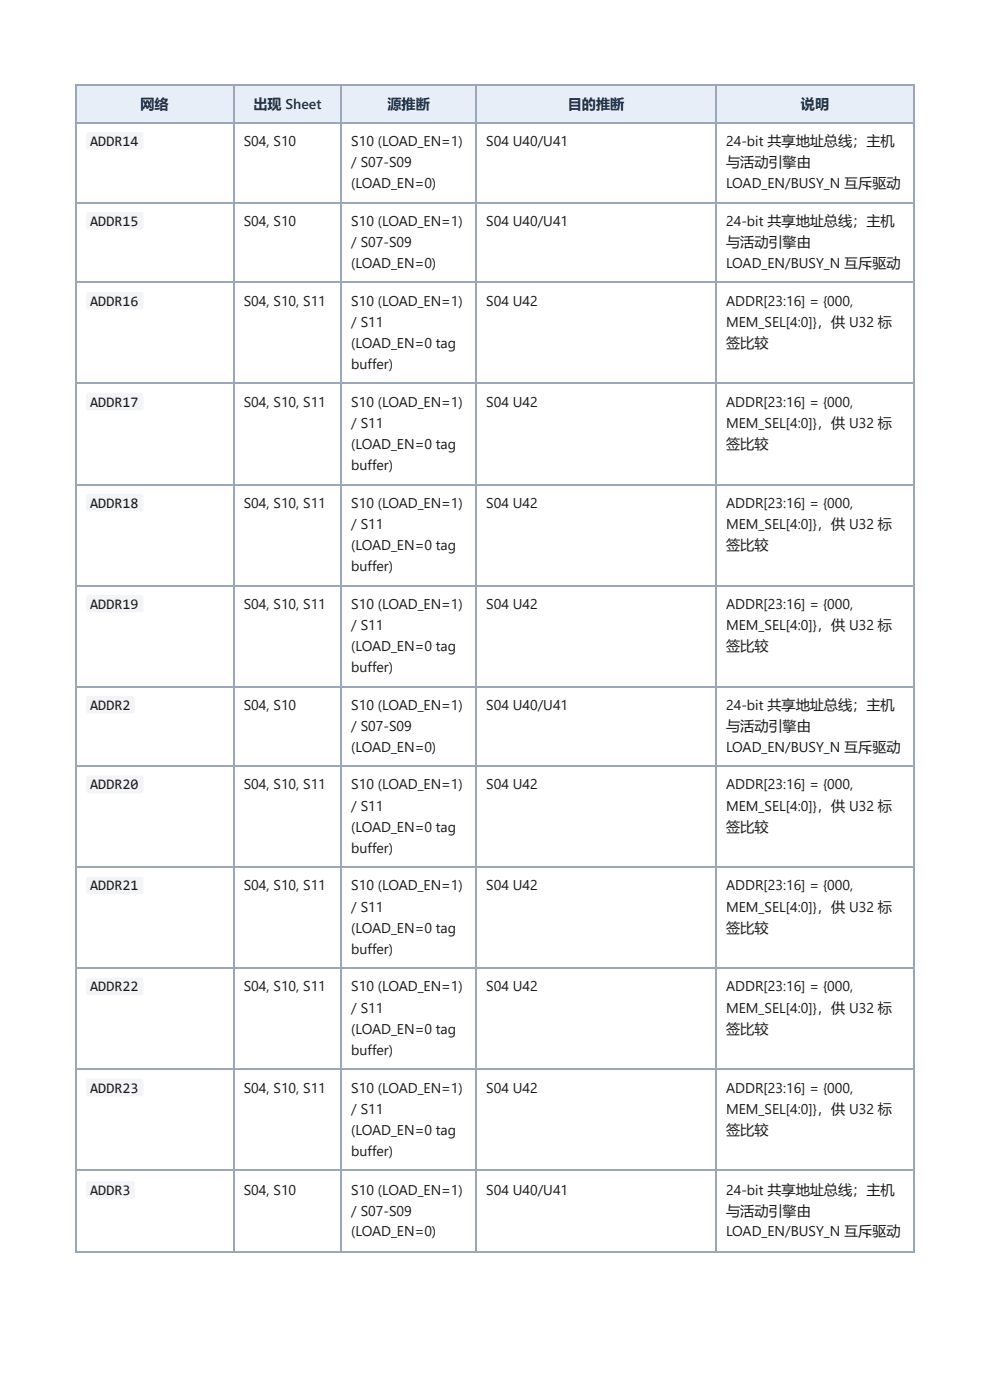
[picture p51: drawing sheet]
<svg xmlns="http://www.w3.org/2000/svg" width="210mm" height="297mm" viewBox="0 0 210 297" stroke-linecap="round" stroke-linejoin="round" font-family="sans-serif">
<defs><g id="words">
<g font-size="3.1" fill="#1a1a1a">
<text x="19.1" y="31">ADDR14</text>
<text x="19.1" y="47.9">ADDR15</text>
<text x="19.1" y="64.8">ADDR16</text>
<text x="19.1" y="86.3">ADDR17</text>
<text x="19.1" y="107.7">ADDR18</text>
<text x="19.1" y="129.1">ADDR19</text>
<text x="19.1" y="150.5">ADDR2</text>
<text x="19.1" y="167.5">ADDR20</text>
<text x="19.1" y="188.9">ADDR21</text>
<text x="19.1" y="210.3">ADDR22</text>
<text x="19.1" y="231.8">ADDR23</text>
<text x="19.1" y="253.5">ADDR3</text>
</g>
<g font-size="3" fill="#0b2e59">
<text x="29.8" y="23">网络</text>
<text x="53.7" y="23">出现 Sheet</text>
<text x="82.1" y="23">源推断</text>
<text x="120.4" y="23">目的推断</text>
<text x="169.8" y="23">说明</text>
</g>
<g font-size="3" fill="#1a1a1a">
<text x="51.7" y="31">S04, S10</text>
<text x="74.5" y="31">S10 (LOAD_EN=1)</text>
<text x="74.5" y="35.5">/ S07-S09</text>
<text x="103.1" y="31">S04 U40/U41</text>
<text x="153.9" y="31">24-bit 共享地址总线；主机</text>
<text x="153.9" y="35.5">与活动引擎由</text>
<text x="74.5" y="40">(LOAD_EN=0)</text>
<text x="153.9" y="40">LOAD_EN/BUSY_N 互斥驱动</text>
<text x="51.7" y="47.9">S04, S10</text>
<text x="74.5" y="47.9">S10 (LOAD_EN=1)</text>
<text x="103.1" y="47.9">S04 U40/U41</text>
<text x="153.9" y="47.9">24-bit 共享地址总线；主机</text>
<text x="74.5" y="52.4">/ S07-S09</text>
<text x="153.9" y="52.4">与活动引擎由</text>
<text x="74.5" y="56.9">(LOAD_EN=0)</text>
<text x="153.9" y="56.9">LOAD_EN/BUSY_N 互斥驱动</text>
<text x="51.7" y="64.8">S04, S10, S11</text>
<text x="74.5" y="64.8">S10 (LOAD_EN=1)</text>
<text x="103.1" y="64.8">S04 U42</text>
<text x="153.9" y="64.8">ADDR[23:16] = {000,</text>
<text x="74.5" y="69.3">/ S11</text>
<text x="153.9" y="69.3">MEM_SEL[4:0]}，供 U32 标</text>
<text x="74.5" y="73.8">(LOAD_EN=0 tag</text>
<text x="153.9" y="73.8">签比较</text>
<text x="74.5" y="78.3">buffer)</text>
<text x="51.7" y="86.3">S04, S10, S11</text>
<text x="74.5" y="86.3">S10 (LOAD_EN=1)</text>
<text x="103.1" y="86.3">S04 U42</text>
<text x="153.9" y="86.3">ADDR[23:16] = {000,</text>
<text x="74.5" y="90.8">/ S11</text>
<text x="74.5" y="95.3">(LOAD_EN=0 tag</text>
<text x="153.9" y="90.8">MEM_SEL[4:0]}，供 U32 标</text>
<text x="153.9" y="95.3">签比较</text>
<text x="74.5" y="99.7">buffer)</text>
<text x="51.7" y="107.7">S04, S10, S11</text>
<text x="74.5" y="107.7">S10 (LOAD_EN=1)</text>
<text x="103.1" y="107.7">S04 U42</text>
<text x="153.9" y="107.7">ADDR[23:16] = {000,</text>
<text x="74.5" y="112.2">/ S11</text>
<text x="153.9" y="112.2">MEM_SEL[4:0]}，供 U32 标</text>
<text x="74.5" y="116.7">(LOAD_EN=0 tag</text>
<text x="153.9" y="116.7">签比较</text>
<text x="74.5" y="121.2">buffer)</text>
<text x="51.7" y="129.1">S04, S10, S11</text>
<text x="74.5" y="129.1">S10 (LOAD_EN=1)</text>
<text x="103.1" y="129.1">S04 U42</text>
<text x="153.9" y="129.1">ADDR[23:16] = {000,</text>
<text x="74.5" y="133.6">/ S11</text>
<text x="153.9" y="133.6">MEM_SEL[4:0]}，供 U32 标</text>
<text x="74.5" y="138.1">(LOAD_EN=0 tag</text>
<text x="74.5" y="142.6">buffer)</text>
<text x="153.9" y="138.1">签比较</text>
<text x="51.7" y="150.5">S04, S10</text>
<text x="74.5" y="150.5">S10 (LOAD_EN=1)</text>
<text x="74.5" y="155">/ S07-S09</text>
<text x="103.1" y="150.5">S04 U40/U41</text>
<text x="153.9" y="150.5">24-bit 共享地址总线；主机</text>
<text x="153.9" y="155">与活动引擎由</text>
<text x="74.5" y="159.5">(LOAD_EN=0)</text>
<text x="153.9" y="159.5">LOAD_EN/BUSY_N 互斥驱动</text>
<text x="51.7" y="167.5">S04, S10, S11</text>
<text x="74.5" y="167.5">S10 (LOAD_EN=1)</text>
<text x="103.1" y="167.5">S04 U42</text>
<text x="153.9" y="167.5">ADDR[23:16] = {000,</text>
<text x="74.5" y="172">/ S11</text>
<text x="153.9" y="172">MEM_SEL[4:0]}，供 U32 标</text>
<text x="74.5" y="176.5">(LOAD_EN=0 tag</text>
<text x="153.9" y="176.5">签比较</text>
<text x="74.5" y="181">buffer)</text>
<text x="51.7" y="188.9">S04, S10, S11</text>
<text x="74.5" y="188.9">S10 (LOAD_EN=1)</text>
<text x="103.1" y="188.9">S04 U42</text>
<text x="153.9" y="188.9">ADDR[23:16] = {000,</text>
<text x="74.5" y="193.4">/ S11</text>
<text x="74.5" y="197.9">(LOAD_EN=0 tag</text>
<text x="153.9" y="193.4">MEM_SEL[4:0]}，供 U32 标</text>
<text x="153.9" y="197.9">签比较</text>
<text x="74.5" y="202.4">buffer)</text>
<text x="51.7" y="210.3">S04, S10, S11</text>
<text x="74.5" y="210.3">S10 (LOAD_EN=1)</text>
<text x="74.5" y="214.8">/ S11</text>
<text x="103.1" y="210.3">S04 U42</text>
<text x="153.9" y="210.3">ADDR[23:16] = {000,</text>
<text x="153.9" y="214.8">MEM_SEL[4:0]}，供 U32 标</text>
<text x="74.5" y="219.3">(LOAD_EN=0 tag</text>
<text x="153.9" y="219.3">签比较</text>
<text x="74.5" y="223.8">buffer)</text>
<text x="51.7" y="231.8">S04, S10, S11</text>
<text x="74.5" y="231.8">S10 (LOAD_EN=1)</text>
<text x="103.1" y="231.8">S04 U42</text>
<text x="153.9" y="231.8">ADDR[23:16] = {000,</text>
<text x="74.5" y="236.3">/ S11</text>
<text x="153.9" y="236.3">MEM_SEL[4:0]}，供 U32 标</text>
<text x="74.5" y="240.8">(LOAD_EN=0 tag</text>
<text x="74.5" y="245.3">buffer)</text>
<text x="153.9" y="240.8">签比较</text>
<text x="51.7" y="253.5">S04, S10</text>
<text x="74.5" y="253.5">S10 (LOAD_EN=1)</text>
<text x="74.5" y="258">/ S07-S09</text>
<text x="103.1" y="253.5">S04 U40/U41</text>
<text x="153.9" y="253.5">24-bit 共享地址总线；主机</text>
<text x="153.9" y="258">与活动引擎由</text>
<text x="74.5" y="262.2">(LOAD_EN=0)</text>
<text x="153.9" y="262.2">LOAD_EN/BUSY_N 互斥驱动</text>
</g>
</g></defs>
<g fill="#e8eef7">
<path d="M16.1 18.3h33.4v7.9h-33.4z"/>
<path d="M49.5 18.3h22.7v7.9h-22.7z"/>
<path d="M72.2 18.3h28.9v7.9h-28.9z"/>
<path d="M101.1 18.3h50.8v7.9h-50.8z"/>
<path d="M151.9 18.3h42v7.9h-42z"/>
</g>
<g fill="none" stroke="#9aa7b8" stroke-width=".26">
<path d="M15.9 18.1h178M16 18v247.4M49.6 18v247.4M72.4 18v247.4M100.9 18v247.4M151.7 18v247.4M15.9 26.1h178M15.9 43h178M15.9 59.9h178M15.9 81.4h178M15.9 102.8h178M15.9 124.2h178"/>
<path d="M15.9 145.7h178M15.9 162.6h178M15.9 184h178M15.9 205.4h178M15.9 226.9h178M15.9 248.3h178M15.9 265.5h178"/>
</g>
<path d="M193.8 18v247.4" fill="none" stroke="#9aa7b8" stroke-width=".25"/>
<g fill="#f2f4f7">
<path d="M18.4 28.2l.4-.2 11.2 .1 .4 .4v2.8l-.2 .4-.3 .1-11.2-.1-.4-.2v-.3v-2.6z"/>
<path d="M18.4 45.1l.4-.1h11.2l.4 .4v2.9l-.2 .3-.3 .1h-11.2l-.4-.3v-.2v-2.7z"/>
<path d="M18.4 62.1l.4-.2h11.2l.4 .4v2.9l-.2 .3-.3 .1h-11.2l-.4-.2v-.3v-2.7z"/>
<path d="M18.4 83.5l.4-.2 11.2 .1 .4 .4v2.8l-.2 .4h-.3h-11.2l-.4-.2v-.3v-2.6z"/>
<path d="M18.4 104.9l.4-.1h11.2l.4 .4v2.9l-.2 .3-.3 .1h-11.2l-.4-.3v-.2v-2.7z"/>
<path d="M18.4 126.4l.4-.2h11.2l.4 .4v2.9l-.2 .3-.3 .1h-11.2l-.4-.2v-.3v-2.7z"/>
<path d="M18.4 147.8l.4-.2 9.4 .1 .4 .5-.1 2.8-.5 .3h-9.4l-.3-.5v-2.6z"/>
<path d="M18.4 164.7l.4-.1h11.2l.4 .4v2.8l-.2 .4-.3 .1h-11.2l-.4-.3v-.3v-2.6z"/>
<path d="M18.4 186.2l.4-.2h11.2l.4 .4v2.9l-.2 .3-.3 .1h-11.2l-.4-.2v-.3v-2.7z"/>
<path d="M18.4 207.6l.4-.2h11.2l.4 .5v2.8l-.2 .3-.3 .1h-11.2l-.4-.2v-.3v-2.6z"/>
<path d="M18.4 229l.4-.1h11.2l.4 .4v2.8l-.2 .4-.3 .1h-11.2l-.4-.3v-.3v-2.6z"/>
<path d="M18.4 250.7l.4-.1h9.4l.4 .5-.1 2.8-.5 .4-9.4-.1-.3-.5v-2.6z"/>
</g>
<use href="#words"/>
</svg>
